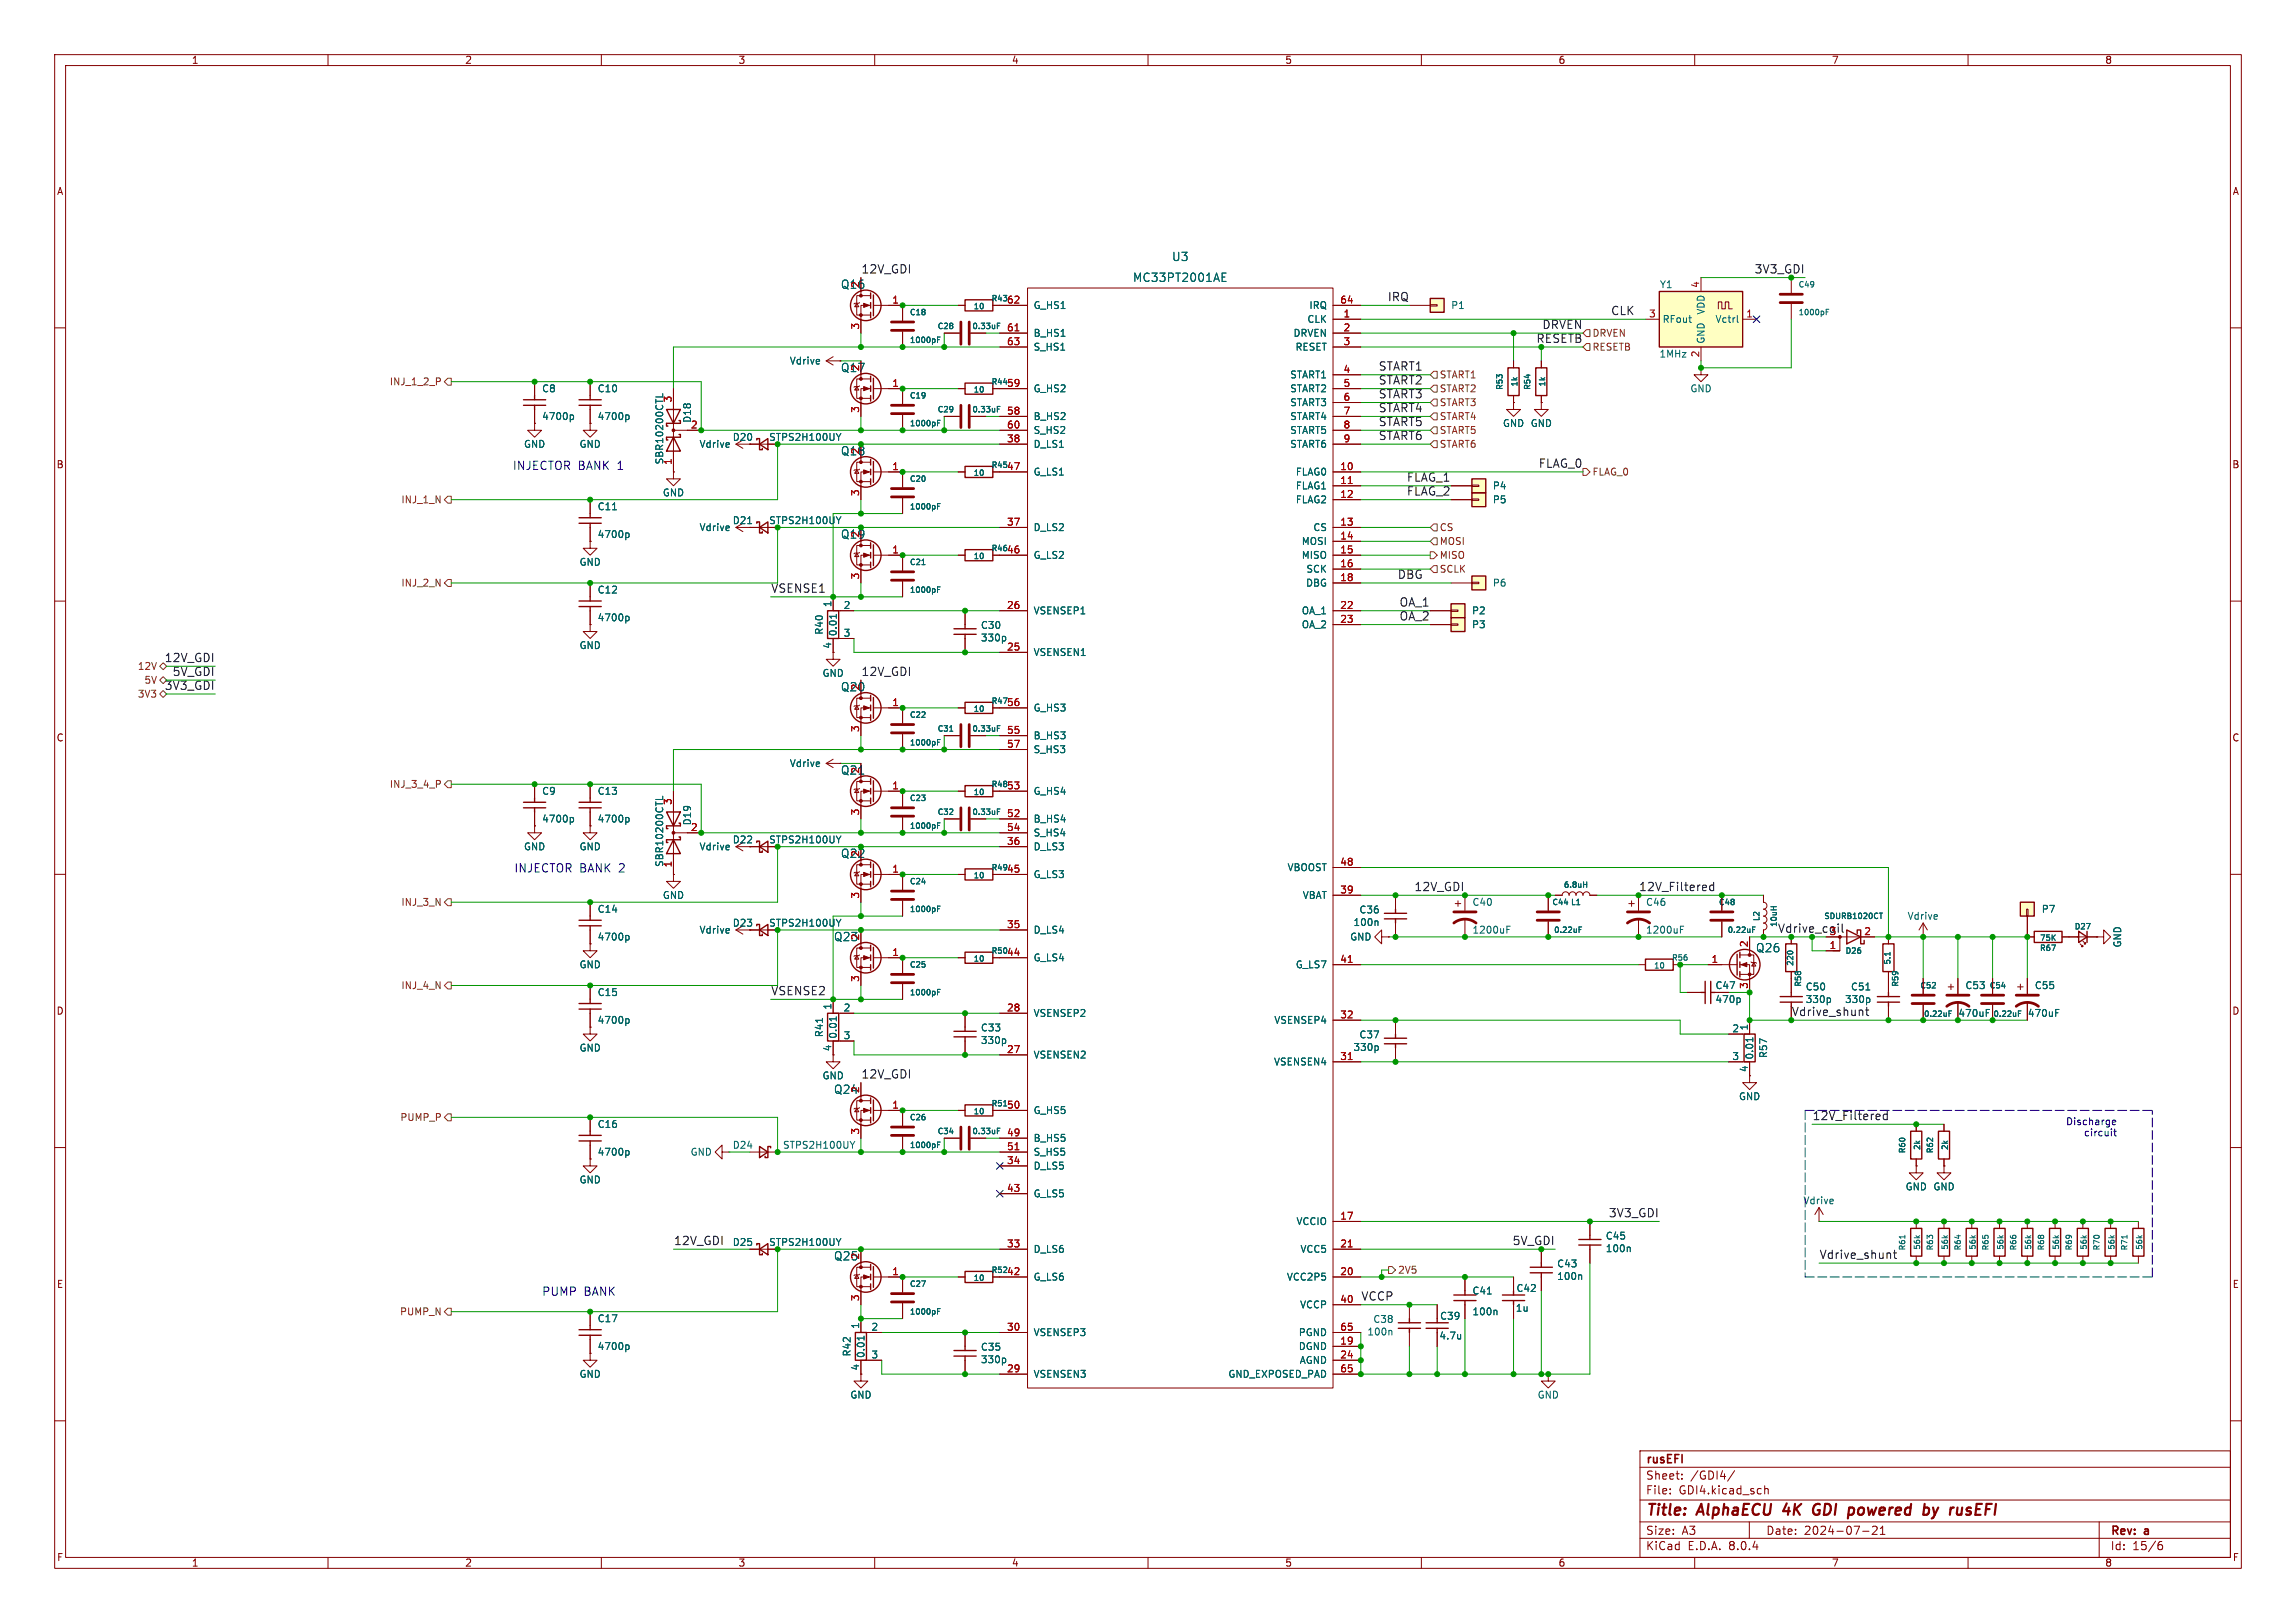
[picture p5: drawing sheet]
<svg xmlns="http://www.w3.org/2000/svg" width="420mm" height="297mm" viewBox="0 0 420 297" stroke-linecap="round" stroke-linejoin="round" font-family="sans-serif">
<defs><g id="words">
<g font-size="2.8" fill="#840000">
<text x="301" y="277.9">Title:</text>
<text x="310.6" y="277.9">AlphaECU</text>
<text x="327.1" y="277.9">4K</text>
<text x="333.3" y="277.9">GDI</text>
<text x="340.6" y="277.9">powered</text>
<text x="355.1" y="277.9">by</text>
<text x="360.7" y="277.9">rusEFI</text>
</g>
<g font-size="2.1" fill="#006464">
<text x="214.3" y="48">U3</text>
<text x="207.2" y="51.8">MC33PT2001AE</text>
<text x="152.5" y="172.4">Q23</text>
<text x="321.1" y="174.5">Q26</text>
<text x="152.5" y="200.4">Q24</text>
<text x="152.5" y="230.9">Q25</text>
</g>
<g font-size="2.1" fill="#840000">
<text x="153.7" y="53.1">Q16</text>
<text x="153.7" y="68.3">Q17</text>
<text x="153.7" y="83.5">Q18</text>
<text x="153.7" y="98.8">Q19</text>
<text x="153.7" y="126.7">Q20</text>
<text x="153.7" y="142">Q21</text>
<text x="153.7" y="157.2">Q22</text>
<text x="327.7" y="186">Vdrive_shunt</text>
<text x="301" y="268.2">rusEFI</text>
<text x="301" y="273.7">File:</text>
<text x="301" y="271">Sheet:</text>
<text x="307.1" y="273.7">GDI4.kicad_sch</text>
<text x="309.2" y="271">/GDI4/</text>
<text x="301" y="281.1">Size:</text>
<text x="307.6" y="281.1">A3</text>
<text x="323" y="281.1">Date:</text>
<text x="330" y="281.1">2024-07-21</text>
<text x="386" y="281.3">Rev:</text>
<text x="392.4" y="281.3">a</text>
<text x="301" y="283.9">KiCad</text>
<text x="308.7" y="283.9">E.D.A.</text>
<text x="316.3" y="283.9">8.0.4</text>
<text x="386" y="283.9">Id:</text>
<text x="390.1" y="283.9">15/6</text>
</g>
<g font-size="2.1" fill="#0f0f0f">
<text x="157.5" y="50.2">12V_GDI</text>
<text x="320.9" y="50.2">3V3_GDI</text>
<text x="253.8" y="55.2">IRQ</text>
<text x="294.7" y="57.8">CLK</text>
<text x="281" y="62.9">RESETB</text>
<text x="282.1" y="60.3">DRVEN</text>
<text x="252.1" y="70.5">START2</text>
<text x="252.1" y="67.9">START1</text>
<text x="252.1" y="73">START3</text>
<text x="252.1" y="75.6">START4</text>
<text x="252.1" y="80.6">START6</text>
<text x="252.1" y="78.1">START5</text>
<text x="257.3" y="88.3">FLAG_1</text>
<text x="281.4" y="85.7">FLAG_0</text>
<text x="257.3" y="90.8">FLAG_2</text>
<text x="255.6" y="106">DBG</text>
<text x="141" y="108.6">VSENSE1</text>
<text x="256" y="113.7">OA_2</text>
<text x="256" y="111.1">OA_1</text>
<text x="30.1" y="121.3">12V_GDI</text>
<text x="31.5" y="123.8">5V_GDI</text>
<text x="157.5" y="123.8">12V_GDI</text>
<text x="30.1" y="126.4">3V3_GDI</text>
<text x="258.7" y="163.2">12V_GDI</text>
<text x="299.7" y="163.2">12V_Filtered</text>
<text x="141" y="182.2">VSENSE2</text>
<text x="157.5" y="197.5">12V_GDI</text>
<text x="331.5" y="205.1">12V_Filtered</text>
<text x="123.2" y="228">12V_GDI</text>
<text x="294.2" y="222.9">3V3_GDI</text>
<text x="332.7" y="230.5">Vdrive_shunt</text>
<text x="248.9" y="238.1">VCCP</text>
</g>
<g font-size="2.1" fill="#0000c2">
<text x="93.8" y="86.1">INJECTOR BANK 1</text>
<text x="94" y="159.8">INJECTOR BANK 2</text>
<text x="99.1" y="237.2">PUMP</text>
<text x="106.8" y="237.2">BANK</text>
</g>
<g font-size="2.1" fill="#009600">
<text x="325.1" y="170.8">Vdrive_coil</text>
<text x="276.6" y="228">5V_GDI</text>
</g>
<g font-size="1.8" fill="#840000">
<text x="35" y="11.9">1</text>
<text x="85" y="11.9">2</text>
<text x="135" y="11.9">3</text>
<text x="185" y="11.9">4</text>
<text x="235" y="11.9">5</text>
<text x="285" y="11.9">6</text>
<text x="335" y="11.9">7</text>
<text x="385" y="11.9">8</text>
<text x="10.3" y="35.9">A</text>
<text x="408.3" y="35.9">A</text>
<text x="133.9" y="80.9">D20</text>
<text x="140.6" y="80.9">STPS2H100UY</text>
<text x="10.3" y="85.9">B</text>
<text x="408.2" y="85.9">B</text>
<text x="133.9" y="96.1">D21</text>
<text x="140.6" y="96.1">STPS2H100UY</text>
<text x="10.3" y="135.9">C</text>
<text x="408.2" y="135.9">C</text>
<text x="133.9" y="154.5">D22</text>
<text x="140.6" y="154.5">STPS2H100UY</text>
<text x="133.9" y="169.8">D23</text>
<text x="140.6" y="169.8">STPS2H100UY</text>
<text x="10.3" y="185.9">D</text>
<text x="313.7" y="181.2">C47</text>
<text x="408.2" y="185.9">D</text>
<text x="152.1" y="192.5" transform="rotate(-90 152.1 192.5)">4</text>
<text x="140.6" y="228.2">STPS2H100UY</text>
<text x="10.3" y="235.9">E</text>
<text x="408.3" y="235.9">E</text>
<text x="10.3" y="285.9">F</text>
<text x="35" y="286.9">1</text>
<text x="85" y="286.9">2</text>
<text x="135" y="286.9">3</text>
<text x="185" y="286.9">4</text>
<text x="235" y="286.9">5</text>
<text x="285" y="286.9">6</text>
<text x="335" y="286.9">7</text>
<text x="385" y="286.9">8</text>
<text x="408.3" y="285.9">F</text>
</g>
<g font-size="1.8" fill="#a90000">
<text x="157.2" y="52.8" transform="rotate(-90 157.2 52.8)">2</text>
<text x="310.9" y="52.8" transform="rotate(-90 310.9 52.8)">4</text>
<text x="163.1" y="55.6">1</text>
<text x="245.1" y="55.6">64</text>
<text x="245.7" y="58.2">1</text>
<text x="301.6" y="58.2">3</text>
<text x="319.3" y="58.2">1</text>
<text x="157.2" y="60.4" transform="rotate(-90 157.2 60.4)">3</text>
<text x="184.1" y="60.7">61</text>
<text x="184.1" y="63.2">63</text>
<text x="245.7" y="60.7">2</text>
<text x="245.7" y="63.2">3</text>
<text x="310.9" y="65.5" transform="rotate(-90 310.9 65.5)">2</text>
<text x="157.2" y="68" transform="rotate(-90 157.2 68)">2</text>
<text x="163.1" y="70.9">1</text>
<text x="245.7" y="68.3">4</text>
<text x="245.7" y="70.9">5</text>
<text x="122.9" y="73.7" transform="rotate(-90 122.9 73.7)">3</text>
<text x="157.2" y="75.6" transform="rotate(-90 157.2 75.6)">3</text>
<text x="184.1" y="75.9">58</text>
<text x="245.7" y="73.4">6</text>
<text x="245.7" y="75.9">7</text>
<text x="126.3" y="78.5">2</text>
<text x="157.2" y="83.3" transform="rotate(-90 157.2 83.3)">2</text>
<text x="184.1" y="81">38</text>
<text x="184.1" y="78.5">60</text>
<text x="245.7" y="78.5">8</text>
<text x="245.7" y="81">9</text>
<text x="122.9" y="85.2" transform="rotate(-90 122.9 85.2)">1</text>
<text x="163.1" y="86.1">1</text>
<text x="245.1" y="86.1">10</text>
<text x="245.1" y="88.6">11</text>
<text x="157.2" y="90.9" transform="rotate(-90 157.2 90.9)">3</text>
<text x="245.1" y="91.2">12</text>
<text x="157.2" y="98.5" transform="rotate(-90 157.2 98.5)">2</text>
<text x="163.1" y="101.3">1</text>
<text x="184.1" y="96.3">37</text>
<text x="245.1" y="96.3">13</text>
<text x="245.1" y="98.8">14</text>
<text x="245.1" y="101.3">15</text>
<text x="157.2" y="106.1" transform="rotate(-90 157.2 106.1)">3</text>
<text x="245.1" y="103.9">16</text>
<text x="245.1" y="106.4">18</text>
<text x="184.1" y="111.5">26</text>
<text x="245.1" y="111.5">22</text>
<text x="184.1" y="119.1">25</text>
<text x="245.1" y="114">23</text>
<text x="157.2" y="126.4" transform="rotate(-90 157.2 126.4)">2</text>
<text x="163.1" y="129.3">1</text>
<text x="157.2" y="134.1" transform="rotate(-90 157.2 134.1)">3</text>
<text x="184.1" y="134.4">55</text>
<text x="184.1" y="136.9">57</text>
<text x="157.2" y="141.7" transform="rotate(-90 157.2 141.7)">2</text>
<text x="122.9" y="147.4" transform="rotate(-90 122.9 147.4)">3</text>
<text x="157.2" y="149.3" transform="rotate(-90 157.2 149.3)">3</text>
<text x="163.1" y="144.5">1</text>
<text x="184.1" y="149.6">52</text>
<text x="184.1" y="144.5">53</text>
<text x="126.3" y="152.1">2</text>
<text x="184.1" y="154.7">36</text>
<text x="184.1" y="152.1">54</text>
<text x="122.9" y="158.8" transform="rotate(-90 122.9 158.8)">1</text>
<text x="157.2" y="156.9" transform="rotate(-90 157.2 156.9)">2</text>
<text x="163.1" y="159.8">1</text>
<text x="184.1" y="159.8">45</text>
<text x="245.1" y="158.5">48</text>
<text x="157.2" y="164.5" transform="rotate(-90 157.2 164.5)">3</text>
<text x="245.1" y="163.6">39</text>
<text x="157.2" y="172.2" transform="rotate(-90 157.2 172.2)">2</text>
<text x="184.1" y="169.9">35</text>
<text x="319.8" y="173.4" transform="rotate(-90 319.8 173.4)">2</text>
<text x="334.6" y="173.7">1</text>
<text x="334.6" y="171.2">3</text>
<text x="340.9" y="171.2">2</text>
<text x="157.2" y="179.8" transform="rotate(-90 157.2 179.8)">3</text>
<text x="163.1" y="175">1</text>
<text x="184.1" y="175">44</text>
<text x="245.1" y="176.3">41</text>
<text x="313" y="176.3">1</text>
<text x="184.1" y="185.2">28</text>
<text x="319.8" y="181" transform="rotate(-90 319.8 181)">3</text>
<text x="245.1" y="186.4">32</text>
<text x="184.1" y="192.8">27</text>
<text x="245.1" y="194.1">31</text>
<text x="157.2" y="200.1" transform="rotate(-90 157.2 200.1)">2</text>
<text x="163.1" y="202.9">1</text>
<text x="184.1" y="202.9">50</text>
<text x="157.2" y="207.7" transform="rotate(-90 157.2 207.7)">3</text>
<text x="184.1" y="208">49</text>
<text x="184.1" y="213.1">34</text>
<text x="184.1" y="210.6">51</text>
<text x="184.1" y="218.2">43</text>
<text x="245.1" y="223.3">17</text>
<text x="157.2" y="230.6" transform="rotate(-90 157.2 230.6)">2</text>
<text x="163.1" y="233.4">1</text>
<text x="184.1" y="228.3">33</text>
<text x="184.1" y="233.4">42</text>
<text x="245.1" y="233.4">20</text>
<text x="245.1" y="228.3">21</text>
<text x="157.2" y="238.2" transform="rotate(-90 157.2 238.2)">3</text>
<text x="245.1" y="238.5">40</text>
<text x="184.1" y="243.6">30</text>
<text x="245.1" y="243.6">65</text>
<text x="184.1" y="251.2">29</text>
<text x="245.1" y="246.1">19</text>
<text x="245.1" y="248.7">24</text>
<text x="245.1" y="251.2">65</text>
</g>
<g font-size="1.8" fill="#006464">
<text x="303.6" y="52.9">Y1</text>
<text x="184.1" y="55.6">62</text>
<text x="189" y="56.7">G_HS1</text>
<text x="239.1" y="59.3">CLK</text>
<text x="239.4" y="56.7">IRQ</text>
<text x="265.4" y="56.7">P1</text>
<text x="304" y="59.3">RFout</text>
<text x="312" y="57.7" transform="rotate(-90 312 57.7)">VDD</text>
<text x="313.7" y="59.3">Vctrl</text>
<text x="189" y="61.8">B_HS1</text>
<text x="189" y="64.4">S_HS1</text>
<text x="236.5" y="61.8">DRVEN</text>
<text x="236.9" y="64.4">RESET</text>
<text x="303.5" y="65.6">1MHz</text>
<text x="312" y="63" transform="rotate(-90 312 63)">GND</text>
<text x="99.1" y="72">C8</text>
<text x="109.2" y="72">C10</text>
<text x="144.4" y="66.9">Vdrive</text>
<text x="184.1" y="70.9">59</text>
<text x="189" y="72">G_HS2</text>
<text x="235.9" y="69.4">START1</text>
<text x="235.9" y="72">START2</text>
<text x="309.1" y="72">GND</text>
<text x="99.1" y="77.1">4700p</text>
<text x="109.2" y="77.1">4700p</text>
<text x="126.6" y="77.5" transform="rotate(-90 126.6 77.5)">D18</text>
<text x="189" y="77.1">B_HS2</text>
<text x="235.9" y="74.5">START3</text>
<text x="235.9" y="77.1">START4</text>
<text x="95.8" y="82.1">GND</text>
<text x="105.9" y="82.1">GND</text>
<text x="127.9" y="82.1">Vdrive</text>
<text x="189" y="82.1">D_LS1</text>
<text x="189" y="79.6">S_HS2</text>
<text x="235.9" y="79.6">START5</text>
<text x="235.9" y="82.1">START6</text>
<text x="274.8" y="78.3">GND GND</text>
<text x="121.5" y="85.1" transform="rotate(-90 121.5 85.1)">SBR10200CTL</text>
<text x="184.1" y="86.1">47</text>
<text x="189" y="87.2">G_LS1</text>
<text x="236.9" y="87.2">FLAG0</text>
<text x="236.9" y="89.8">FLAG1</text>
<text x="273" y="89.8">P4</text>
<text x="109.2" y="93.6">C11</text>
<text x="121.2" y="91">GND</text>
<text x="236.9" y="92.3">FLAG2</text>
<text x="273" y="92.3">P5</text>
<text x="109.2" y="98.7">4700p</text>
<text x="127.9" y="97.4">Vdrive</text>
<text x="184.1" y="101.3">46</text>
<text x="189" y="97.4">D_LS2</text>
<text x="238" y="99.9">MOSI</text>
<text x="240.1" y="97.4">CS</text>
<text x="105.9" y="103.7">GND</text>
<text x="189" y="102.5">G_LS2</text>
<text x="238" y="102.5">MISO</text>
<text x="238.8" y="107.5">DBG</text>
<text x="238.9" y="105">SCK</text>
<text x="273" y="107.5">P6</text>
<text x="109.2" y="108.8">C12</text>
<text x="109.2" y="113.9">4700p</text>
<text x="152.1" y="111.2" transform="rotate(-90 152.1 111.2)">1</text>
<text x="154.2" y="111.5">2</text>
<text x="189" y="112.6">VSENSEP1</text>
<text x="238" y="112.6">OA_1</text>
<text x="269.2" y="112.6">P2</text>
<text x="105.9" y="119">GND</text>
<text x="150.7" y="116.2" transform="rotate(-90 150.7 116.2)">R40</text>
<text x="152.1" y="118.8" transform="rotate(-90 152.1 118.8)">4</text>
<text x="153.3" y="116.5" transform="rotate(-90 153.3 116.5)">0.01</text>
<text x="154.2" y="116.6">3</text>
<text x="179.3" y="115.3">C30</text>
<text x="179.3" y="117.6">330p</text>
<text x="238" y="115.2">OA_2</text>
<text x="269.2" y="115.2">P3</text>
<text x="150.4" y="124.1">GND</text>
<text x="189" y="120.2">VSENSEN1</text>
<text x="184.1" y="129.3">56</text>
<text x="189" y="130.4">G_HS3</text>
<text x="189" y="135.5">B_HS3</text>
<text x="144.4" y="140.6">Vdrive</text>
<text x="189" y="138">S_HS3</text>
<text x="99.1" y="145.6">C9</text>
<text x="109.2" y="145.6">C13</text>
<text x="189" y="145.6">G_HS4</text>
<text x="95.8" y="155.8">GND</text>
<text x="99.1" y="150.7">4700p</text>
<text x="105.9" y="155.8">GND</text>
<text x="109.2" y="150.7">4700p</text>
<text x="126.6" y="151.1" transform="rotate(-90 126.6 151.1)">D19</text>
<text x="127.9" y="155.8">Vdrive</text>
<text x="189" y="155.8">D_LS3</text>
<text x="189" y="150.7">B_HS4</text>
<text x="189" y="153.3">S_HS4</text>
<text x="121.5" y="158.7" transform="rotate(-90 121.5 158.7)">SBR10200CTL</text>
<text x="189" y="160.9">G_LS3</text>
<text x="235.4" y="159.6">VBOOST</text>
<text x="109.2" y="167.2">C14</text>
<text x="121.2" y="164.7">GND</text>
<text x="238.2" y="164.7">VBAT</text>
<text x="248.6" y="167.4">C36</text>
<text x="269.3" y="166">C40</text>
<text x="301" y="166">C46</text>
<text x="373.4" y="167.2">P7</text>
<text x="109.2" y="172.3">4700p</text>
<text x="127.9" y="171">Vdrive</text>
<text x="189" y="171">D_LS4</text>
<text x="246.9" y="172.3">GND</text>
<text x="247.5" y="169.7">100n</text>
<text x="269.3" y="171">1200uF</text>
<text x="301" y="171">1200uF</text>
<text x="348.8" y="168.5">Vdrive</text>
<text x="388.2" y="173.5" transform="rotate(-90 388.2 173.5)">GND</text>
<text x="105.9" y="177.4">GND</text>
<text x="189" y="176.1">G_LS4</text>
<text x="236.9" y="177.4">G_LS7</text>
<text x="109.2" y="182.5">C15</text>
<text x="152.1" y="184.9" transform="rotate(-90 152.1 184.9)">1</text>
<text x="154.2" y="185.2">2</text>
<text x="313.7" y="183.7">470p</text>
<text x="330.2" y="181.4">C50</text>
<text x="330.2" y="183.7">330p</text>
<text x="337.4" y="183.7">330p</text>
<text x="338.5" y="181.4">C51</text>
<text x="359.4" y="181.2">C53</text>
<text x="372.1" y="181.2">C55</text>
<text x="109.2" y="187.6">4700p</text>
<text x="150.7" y="189.9" transform="rotate(-90 150.7 189.9)">R41</text>
<text x="153.3" y="190.2" transform="rotate(-90 153.3 190.2)">0.01</text>
<text x="154.2" y="190.2">3</text>
<text x="179.3" y="188.9">C33</text>
<text x="179.3" y="191.2">330p</text>
<text x="189" y="186.3">VSENSEP2</text>
<text x="233" y="187.6">VSENSEP4</text>
<text x="248.6" y="190.2">C37</text>
<text x="316.8" y="189">2</text>
<text x="319.8" y="188.7" transform="rotate(-90 319.8 188.7)">1</text>
<text x="358.2" y="186.3">470uF</text>
<text x="370.9" y="186.3">470uF</text>
<text x="105.9" y="192.6">GND</text>
<text x="150.4" y="197.7">GND</text>
<text x="189" y="193.9">VSENSEN2</text>
<text x="232.9" y="195.2">VSENSEN4</text>
<text x="247.5" y="192.5">330p</text>
<text x="316.8" y="194.1">3</text>
<text x="319.8" y="196.3" transform="rotate(-90 319.8 196.3)">4</text>
<text x="320.9" y="194" transform="rotate(-90 320.9 194)">0.01</text>
<text x="323.4" y="193.7" transform="rotate(-90 323.4 193.7)">R57</text>
<text x="318" y="201.5">GND</text>
<text x="109.2" y="206.6">C16</text>
<text x="189" y="209.1">B_HS5</text>
<text x="189" y="204.1">G_HS5</text>
<text x="109.2" y="211.7">4700p</text>
<text x="126.2" y="211.7">GND</text>
<text x="133.9" y="210.4">D24</text>
<text x="143.1" y="210.4">STPS2H100UY</text>
<text x="189" y="214.2">D_LS5</text>
<text x="189" y="211.7">S_HS5</text>
<text x="105.9" y="216.8">GND</text>
<text x="189" y="219.3">G_LS5</text>
<text x="329.8" y="220.6">Vdrive</text>
<text x="348.5" y="218">GND GND</text>
<text x="237.1" y="224.4">VCCIO</text>
<text x="293.6" y="227">C45</text>
<text x="133.9" y="228.2">D25</text>
<text x="189" y="229.5">D_LS6</text>
<text x="237.8" y="229.5">VCC5</text>
<text x="284.7" y="232.1">C43</text>
<text x="293.6" y="229.3">100n</text>
<text x="189" y="234.5">G_LS6</text>
<text x="235.3" y="234.5">VCC2P5</text>
<text x="237.7" y="239.6">VCCP</text>
<text x="269.3" y="237.1">C41</text>
<text x="277.3" y="236.6">C42</text>
<text x="284.7" y="234.4">100n</text>
<text x="109.2" y="242.2">C17</text>
<text x="157.2" y="243.3" transform="rotate(-90 157.2 243.3)">1</text>
<text x="159.3" y="243.6">2</text>
<text x="189" y="244.7">VSENSEP3</text>
<text x="237.5" y="244.7">PGND</text>
<text x="250" y="244.6">100n</text>
<text x="251.1" y="242.3">C38</text>
<text x="263.2" y="245.3">4.7u</text>
<text x="263.3" y="241.7">C39</text>
<text x="269.3" y="240.9">100n</text>
<text x="277.2" y="240.2">1u</text>
<text x="109.2" y="247.2">4700p</text>
<text x="155.8" y="248.3" transform="rotate(-90 155.8 248.3)">R42</text>
<text x="157.2" y="250.9" transform="rotate(-90 157.2 250.9)">4</text>
<text x="158.3" y="248.6" transform="rotate(-90 158.3 248.6)">0.01</text>
<text x="159.3" y="248.7">3</text>
<text x="179.3" y="247.4">C35</text>
<text x="179.3" y="249.7">330p</text>
<text x="237.5" y="247.2">DGND</text>
<text x="237.7" y="249.8">AGND</text>
<text x="105.9" y="252.3">GND</text>
<text x="155.4" y="256.1">GND</text>
<text x="189" y="252.3">VSENSEN3</text>
<text x="224.6" y="252.3">GND_EXPOSED_PAD</text>
<text x="281.2" y="256.1">GND</text>
</g>
<g font-size="1.8" fill="#725600">
<text x="291.2" y="61.8">DRVEN</text>
<text x="291.2" y="64.4">RESETB</text>
<text x="71.2" y="70.7">INJ_1_2_P</text>
<text x="263.3" y="69.4">START1</text>
<text x="263.3" y="72">START2</text>
<text x="263.3" y="77.1">START4</text>
<text x="263.3" y="74.5">START3</text>
<text x="263.3" y="79.6">START5</text>
<text x="263.3" y="82.1">START6</text>
<text x="291.2" y="87.2">FLAG_0</text>
<text x="73.3" y="92.3">INJ_1_N</text>
<text x="263.3" y="97.4">CS</text>
<text x="263.3" y="99.9">MOSI</text>
<text x="73.3" y="107.5">INJ_2_N</text>
<text x="263.3" y="102.5">MISO</text>
<text x="263.3" y="105">SCLK</text>
<text x="25.1" y="122.8">12V</text>
<text x="26.3" y="125.3">5V</text>
<text x="25.1" y="127.9">3V3</text>
<text x="71.2" y="144.4">INJ_3_4_P</text>
<text x="73.3" y="166">INJ_3_N</text>
<text x="73.3" y="181.2">INJ_4_N</text>
<text x="73.1" y="205.3">PUMP_P</text>
<text x="255.7" y="233.3">2V5</text>
<text x="73.1" y="240.9">PUMP_N</text>
</g>
<g font-size="1.8" fill="#0000c2">
<text x="377.8" y="206">Discharge</text>
<text x="381.1" y="208">circuit</text>
</g>
<g font-size="1.4" fill="#006464">
<text x="328.9" y="52.8">C49</text>
<text x="166.3" y="57.9">C18</text>
<text x="178" y="56.8">10</text>
<text x="181.3" y="55.3">R43</text>
<text x="328.9" y="57.9">1000pF</text>
<text x="166.3" y="63">1000pF</text>
<text x="171.4" y="60.4">C28</text>
<text x="177.8" y="60.4">0.33uF</text>
<text x="181.3" y="70.6">R44</text>
<text x="275.1" y="71.5" transform="rotate(-90 275.1 71.5)">R53</text>
<text x="277.8" y="70.8" transform="rotate(-90 277.8 70.8)">1k</text>
<text x="280.1" y="71.5" transform="rotate(-90 280.1 71.5)">R54</text>
<text x="282.9" y="70.8" transform="rotate(-90 282.9 70.8)">1k</text>
<text x="166.3" y="73.1">C19</text>
<text x="171.4" y="75.7">C29</text>
<text x="177.8" y="75.7">0.33uF</text>
<text x="178" y="72">10</text>
<text x="166.3" y="78.2">1000pF</text>
<text x="166.3" y="88.4">C20</text>
<text x="178" y="87.3">10</text>
<text x="181.3" y="85.8">R45</text>
<text x="166.3" y="93.4">1000pF</text>
<text x="181.3" y="101.1">R46</text>
<text x="166.3" y="103.6">C21</text>
<text x="178" y="102.5">10</text>
<text x="166.3" y="108.7">1000pF</text>
<text x="166.3" y="131.5">C22</text>
<text x="178" y="130.5">10</text>
<text x="181.3" y="129">R47</text>
<text x="166.3" y="136.6">1000pF</text>
<text x="171.4" y="134.1">C31</text>
<text x="177.8" y="134.1">0.33uF</text>
<text x="166.3" y="146.8">C23</text>
<text x="171.4" y="149.3">C32</text>
<text x="177.8" y="149.3">0.33uF</text>
<text x="178" y="145.7">10</text>
<text x="181.3" y="144.2">R48</text>
<text x="166.3" y="151.9">1000pF</text>
<text x="178" y="160.9">10</text>
<text x="181.3" y="159.5">R49</text>
<text x="166.3" y="162">C24</text>
<text x="166.3" y="167.1">1000pF</text>
<text x="283.9" y="165.8">C44 L1</text>
<text x="286" y="162.7">6.8uH</text>
<text x="314.3" y="165.8">C48</text>
<text x="284.2" y="170.9">0.22uF</text>
<text x="315.9" y="170.9">0.22uF</text>
<text x="322" y="168.7" transform="rotate(-90 322 168.7)">L2</text>
<text x="325.2" y="169.7" transform="rotate(-90 325.2 169.7)">10uH</text>
<text x="333.6" y="168.4">SDURB1020CT</text>
<text x="373.1" y="172.4">75K</text>
<text x="379.4" y="170.3">D27</text>
<text x="166.3" y="177.3">C25</text>
<text x="178" y="176.2">10</text>
<text x="181.3" y="174.7">R50</text>
<text x="302.5" y="177.4">10</text>
<text x="305.7" y="176">R56</text>
<text x="328.2" y="176.9" transform="rotate(-90 328.2 176.9)">220</text>
<text x="337.5" y="174.7">D26</text>
<text x="346" y="176.6" transform="rotate(-90 346 176.6)">5.1</text>
<text x="373" y="174.2">R67</text>
<text x="166.3" y="182.3">1000pF</text>
<text x="329.7" y="180.7" transform="rotate(-90 329.7 180.7)">R58</text>
<text x="347.4" y="180.7" transform="rotate(-90 347.4 180.7)">R59</text>
<text x="351.2" y="181.1">C52</text>
<text x="363.9" y="181.1">C54</text>
<text x="351.8" y="186.3">0.22uF</text>
<text x="364.5" y="186.3">0.22uF</text>
<text x="181.3" y="202.7">R51</text>
<text x="166.3" y="205.2">C26</text>
<text x="171.4" y="207.7">C34</text>
<text x="177.8" y="207.7">0.33uF</text>
<text x="178" y="204.1">10</text>
<text x="166.3" y="210.3">1000pF</text>
<text x="348.7" y="211.2" transform="rotate(-90 348.7 211.2)">R60</text>
<text x="351.4" y="210.5" transform="rotate(-90 351.4 210.5)">2k</text>
<text x="353.8" y="211.2" transform="rotate(-90 353.8 211.2)">R62</text>
<text x="356.5" y="210.5" transform="rotate(-90 356.5 210.5)">2k</text>
<text x="181.3" y="233.1">R52</text>
<text x="348.7" y="228.9" transform="rotate(-90 348.7 228.9)">R61</text>
<text x="351.4" y="228.8" transform="rotate(-90 351.4 228.8)">56k</text>
<text x="353.8" y="228.9" transform="rotate(-90 353.8 228.9)">R63</text>
<text x="356.5" y="228.8" transform="rotate(-90 356.5 228.8)">56k</text>
<text x="358.9" y="228.9" transform="rotate(-90 358.9 228.9)">R64</text>
<text x="361.6" y="228.8" transform="rotate(-90 361.6 228.8)">56k</text>
<text x="364" y="228.9" transform="rotate(-90 364 228.9)">R65</text>
<text x="366.7" y="228.8" transform="rotate(-90 366.7 228.8)">56k</text>
<text x="369" y="228.9" transform="rotate(-90 369 228.9)">R66</text>
<text x="371.8" y="228.8" transform="rotate(-90 371.8 228.8)">56k</text>
<text x="374.1" y="228.9" transform="rotate(-90 374.1 228.9)">R68</text>
<text x="376.8" y="228.8" transform="rotate(-90 376.8 228.8)">56k</text>
<text x="379.2" y="228.9" transform="rotate(-90 379.2 228.9)">R69</text>
<text x="381.9" y="228.8" transform="rotate(-90 381.9 228.8)">56k</text>
<text x="384.3" y="228.9" transform="rotate(-90 384.3 228.9)">R70</text>
<text x="387" y="228.8" transform="rotate(-90 387 228.8)">56k</text>
<text x="389.4" y="228.9" transform="rotate(-90 389.4 228.9)">R71</text>
<text x="392.1" y="228.8" transform="rotate(-90 392.1 228.8)">56k</text>
<text x="166.3" y="235.7">C27</text>
<text x="178" y="234.6">10</text>
<text x="166.3" y="240.8">1000pF</text>
</g>
</g></defs>
<g fill="none" stroke="#840000" stroke-width=".18">
<path d="M10 10h400v277h-400zM12 12h396v273h-396zM60 10v2M110 10v2M160 10v2M210 10v2M260 10v2M310 10v2M360 10v2M10 60h2M156.7 55.5l.4 .6h-.8zM157.2 55.4l-.1 .1h-.8l-.1 .1"/>
<path d="M157.5 53.3v.8M159.3 55.9h-1.8v5.1M159.3 54.1h-2.6v3.6h2.6M159.8 55.9h5.3M408 60h2M97.8 77.5v1.2h1.3l-1.3 1.3-1.3-1.3h1.3M97.8 77.5h.1M97.8 69.9v2.5M97.8 74.9v2.6M107.9 69.9v2.5M107.9 74.9v2.6M172.7 76.2h2.8"/>
<path d="M177.5 76.2h2.8M107.9 99.1v1.2h1.3l-1.3 1.3-1.2-1.3h1.2M107.9 99.1h.1M107.9 91.4v2.6M107.9 96.5v2.6M134.6 96.5l1.3 .8M156.7 86l.4 .6h-.8zM157.2 85.9l-.1 .1h-.8l-.1 .1M157.5 83.8v.8M159.3 86.4h-1.8v5M159.3 84.6h-2.6v3.5h2.6M159.8 86.4h5.3"/>
<path d="M10 110h2M107.9 114.3v1.3h1.3l-1.3 1.2-1.2-1.2h1.2M107.9 114.3h.1M107.9 106.7v2.5M107.9 111.8v2.5M152.4 109.2v2.6h3.8M152.4 116.8v2.6M153.7 116.8h2.5M165.1 101.6v2.8M165.1 106.4v2.8M175.3 101.6h1.2M181.6 101.6h1.3"/>
<path d="M408 110h2M151.1 139.7l1.3 .8M151.1 139.7h2.6M152.4 138.9l-1.3 .8M165.1 129.5v2.8M165.1 134.4v2.8M175.3 129.5h1.2M181.6 129.5h1.3M10 160h2M134.6 154.9l1.3 .8M137.2 154.9h3.3M156.7 159.6l.4 .7h-.8z"/>
<path d="M156.7 144.4l.4 .6h-.8zM157.2 159.5l-.1 .1h-.8l-.1 .2M157.2 144.3l-.1 .1h-.8l-.1 .1M157.5 142.2v.8M157.5 157.5v.7M159.3 158.2h-2.6v3.6h2.6M159.3 144.8h-1.8v5.1M159.3 143h-2.6v3.6h2.6M159.8 144.8h5.3v2.8M165.1 149.6v2.8M172.7 149.9h2.8M175.3 144.8h1.2"/>
<path d="M177.5 149.9h2.8M181.6 144.8h1.3M408 160h2M134.6 170.2l1.3 .7M137.2 170.2h3.3M159.3 160h-1.8v5.1M159.8 160h5.3v2.8M165.1 164.8v2.8M175.3 160h1.2M181.6 160h1.3M327.7 179.1v2.5M345.4 179.1v2.5"/>
<path d="M316.2 194.3h3.8v3.8h1.3l-1.3 1.3-1.2-1.3h1.2M320 186.7v2.5h-3.8M345.4 184.2v2.5M10 210h2M172.7 208.3h2.8M175.3 203.2h1.2M177.5 208.3h2.8M181.6 203.2h1.3M408 210h2M175.3 233.7h1.2M181.6 233.7h1.3M257.8 238.8v2.5"/>
<path d="M262.9 238.8v2.5M268 233.7v2.5M268 238.8v2.5M276.9 233.7v2.5M276.9 238.8v2.5M281.9 228.6v2.5M281.9 233.7v2.5M332.7 223.5h.1M332.7 221l-.7 1.2M332.7 221v2.5M332.7 221l.8 1.2M10 260h2"/>
<path d="M157.5 248.9v3.8h1.2l-1.2 1.3-1.3-1.3h1.3M157.5 241.3v2.5h3.8M158.7 248.9h2.6M257.8 243.8v2.6M262.9 243.8v2.6M283.2 251.5v1.2h1.3l-1.3 1.3-1.3-1.3h1.3M283.2 251.5h.1M408 260h2M300 265.5h108v19.5h-108zM300 278.5h108M300 274.5h108M300 268.5h108"/>
<path d="M305.5 273.2v.2M305.5 272.5v.1M307.7 270.5v.2M307.7 269.8v.1M317.3 269.1l-1.3 1.9M320 278.5v3M322.8 271.9v1.5M322.8 272.5l.2-.1 .4 .1v.9M343.3 279.4v.5l-.9 .9h1M343.9 279.7l.5-.4v1.5M384 278.5v6.5M60 285v2"/>
<path d="M110 285v2M160 285v2M210 285v2M260 285v2M300 281.5h108M310 285v2M340.7 280.2h1.2M343.9 280.8h.9M360 285v2M394.7 282.9l.3-.2h.4l.2 .2v.4l-.3 .3h-.3l-.3-.3M395.4 282.1a.6 .6 0 0 0-.7 .6"/>
</g>
<path d="M326.8 275.1l-.6 1.4h1.2M331.9 277.1l.3 .1 .5-.1M332.5 276.3h.4M332.7 275.2l-.6 .1-.2 .2M353.6 275.9l.3 1.3M353.9 277.2l-.2 .5-.4 .2M354.5 275.9l-.6 1.3M359.6 277.1l.6 .1M360.1 275.9l-.4 .4 .3 .2" fill="none" stroke="#840000" stroke-width=".4"/>
<g fill="none" stroke="#840000" stroke-width=".51">
<path d="M175.8 74.2v4M177.3 74.2v4M163.1 104.6h4M163.1 106.2h4M163.1 132.6h4M163.1 134.1h4M163.1 147.8h4M163.1 149.4h4M175.8 147.8v4.1M177.3 147.8v4.1M163.1 163.1h4M163.1 164.6h4"/>
<path d="M175.8 206.2v4.1M177.3 206.2v4.1"/>
</g>
<g fill="none" stroke="#006464" stroke-width=".18">
<path d="M104.4 75.9h.3l.2 .3v.5l-.5 .1M114.6 75.9h.2l.3 .3-.1 .5-.4 .1M182.4 74.9h.4M182.4 74.4h.5M112.1 93.3h.7M114.6 97.5h.2l.3 .3-.1 .4-.4 .2M114.6 112.8h.2l.3 .2-.1 .5-.4 .1M153 112.8h-1.3l.2 .1M153 112.4v.8M168.6 103.3h.6M171.5 107.9h.3M171.5 107.4h.5"/>
<path d="M171.5 135.8h.3M171.5 135.3h.5M153.8 153l-.4 .6M171.5 151.1h.3M171.5 150.6h.5M182.4 148.5h.4M182.4 148h.5M153.8 168.2l-.4 .7M171.5 166.3h.3M171.5 165.8h.5M320.6 189.9v.7M320.6 190.3h-1.3l.2 .1"/>
<path d="M334.6 182.6l.2 .3v.3l-.2 .3M341.3 181.2h.7M341.8 182.6l.2 .3v.3l-.2 .3M182.4 206.9h.4M182.4 206.5h.5M272.1 236.8h.7M273.6 239.8l.2 .1v.7M289.1 233.3l.2 .2v.6M158.1 244.5v.7M158.1 244.9h-1.3l.2 .1M254.4 243.5l.2 .1v.7M267.2 244.2v.8"/>
<path d="M267.2 244.9l-.1 .1"/>
</g>
<g fill="none" stroke="#840000" stroke-width=".25">
<path d="M159.3 53.6v1M159.3 55.4v1M159.3 57.2v1M159.8 54v3.8M95.8 74.2h4M95.8 73.2h4M97.8 72.4v.8M97.8 74.2v.7M105.9 74.2h4.1M105.9 73.2h4.1M107.9 72.4v.8M107.9 74.2v.7"/>
<path d="M105.9 95.8h4.1M105.9 94.7h4.1M107.9 94v.7M107.9 95.8v.7M159.3 84.1v1M159.3 85.9v1M159.3 87.6v1M159.8 84.5v3.8M105.9 111h4.1M105.9 110h4.1M107.9 109.2v.8M107.9 111v.8"/>
<path d="M151.4 111.8h2v5h-2zM176.5 100.6h5.1v2h-5.1zM176.5 128.5h5.1v2.1h-5.1zM138.4 154.2v-.3h.5v2.1h.5v-.3M138.9 154.9l1.6-1v2.1zM159.3 142.5v1M159.3 144.3v1M159.3 146.1v1M159.3 157.7v1.1M159.3 159.5v1M159.8 142.9v3.8M159.8 158.1v3.8"/>
<path d="M176.5 143.8h5.1v2h-5.1zM176.5 159h5.1v2h-5.1zM138.4 169.4v-.2h.5v2h.5v-.3M138.9 170.2l1.6-1v2zM159.3 161.3v1M319 189.2h2.1v5.1h-2.1zM325.6 183.4h4.1M325.6 182.4h4.1M327.7 181.6v.8M327.7 183.4v.8M343.4 183.4h4.1M343.4 182.4h4.1"/>
<path d="M345.4 181.6v.8M345.4 183.4v.8M176.5 202.2h5.1v2h-5.1zM176.5 232.7h5.1v2h-5.1zM265.9 238h4.1M265.9 237h4.1M268 236.2v.8M268 238v.8M274.8 238h4.1M274.8 237h4.1M276.9 238v.8M279.9 232.9h4.1"/>
<path d="M279.9 231.9h4.1M281.9 231.1v.8M281.9 232.9v.8M156.5 243.8h2v5.1h-2zM255.8 243.1h4M255.8 242.1h4M257.8 241.3v.8M257.8 243.1v.7M260.9 243.1h4M260.9 242.1h4M262.9 243.1v.7"/>
<circle cx="158.4" cy="55.9" r="2.79"/>
<circle cx="158.4" cy="86.4" r="2.79"/>
<circle cx="158.4" cy="144.8" r="2.79"/>
<circle cx="158.4" cy="160" r="2.79"/>
</g>
<g fill="#840000" stroke="#840000" stroke-width=".18">
<path d="M158 159.6l1 .4-1 .4z"/>
<path d="M158 144.4l1 .4-1 .4z"/>
<path d="M158 55.5l1 .4-1 .4z"/>
<path d="M158 86l1 .4-1 .3z"/>
<circle cx="157.5" cy="161.8" r=".25"/>
<circle cx="157.5" cy="158.2" r=".25"/>
<circle cx="157.5" cy="146.6" r=".25"/>
<circle cx="157.5" cy="143" r=".25"/>
<circle cx="157.5" cy="57.7" r=".25"/>
<circle cx="157.5" cy="54.1" r=".25"/>
<circle cx="157.5" cy="88.1" r=".25"/>
<circle cx="157.5" cy="84.6" r=".25"/>
</g>
<path d="M303.5 53.3h15.3v10.2h-15.3z" fill="#ffffc2"/>
<g fill="none" stroke="#840000" stroke-width=".25">
<path d="M303.5 53.3h15.3v10.2h-15.3zM159.3 68.8v1.1M159.3 70.6v1M159.3 72.4v1M159.8 69.2v3.8M159.3 99.3v1M159.8 99.7v3.8M159.3 101.1v1M159.3 102.9v1"/>
<circle cx="158.4" cy="71.1" r="2.79"/>
<circle cx="158.4" cy="101.6" r="2.79"/>
</g>
<g fill="none" stroke="#840000" stroke-width=".18">
<path d="M301 58.4h2.5M311.1 50.8v2.5M314.3 56.5v-1.3h.7v1.3h.6v-1.3h.6v1.3h.7M318.8 58.4h2.5M327.7 50.8v2.8M327.7 55.6v2.8M156.7 70.7l.4 .7h-.8zM157.2 70.6l-.1 .1h-.8l-.1 .2M157.5 68.6v.7M159.3 71.1h-1.8v5.1M159.3 69.3h-2.6v3.6h2.6M159.8 71.1h5.3v2.8"/>
<path d="M165.1 75.9v2.8M311.1 63.5v2.5M123.2 86.4v1.2h1.3l-1.3 1.3-1.3-1.3h1.3M123.2 86.4h.1M157.5 99.1v.7M159.3 99.8h-2.6v3.6h2.6M156.7 101.2l.4 .7h-.8zM157.2 101.1l-.1 .1h-.8l-.1 .1M159.3 101.6h-1.8v5.1M159.8 101.6h5.3"/>
</g>
<path d="M317.8 57.7v1.1l.2 .2M334.1 57.1h.3M334.1 56.6h.4M171.5 77.4h.3M171.5 76.9h.5" fill="none" stroke="#006464" stroke-width=".18"/>
<path d="M325.6 53.8h4.1M325.6 55.4h4.1M163.1 74.2h4M163.1 75.7h4" fill="none" stroke="#840000" stroke-width=".51"/>
<g fill="#840000" stroke="#840000" stroke-width=".18">
<path d="M158 70.7l1 .4-1 .4z"/>
<path d="M158 101.2l1 .4-1 .4z"/>
<circle cx="157.5" cy="72.9" r=".25"/>
<circle cx="157.5" cy="69.3" r=".25"/>
<circle cx="157.5" cy="103.4" r=".25"/>
<circle cx="157.5" cy="99.8" r=".25"/>
</g>
<path d="M261.6 54.6h2.6v2.6h-2.6z" fill="#ffffc2"/>
<path d="M257.8 55.9h3.8M261.6 55.8h1.3v.2h-1.3zM123.2 78.7h5.1M123.2 71.1v15.3M151.1 66l1.3 .8M151.1 66h2.6M152.4 65.3l-1.3 .7M134.6 81.3l1.3 .7M137.2 81.3h3.3M137.2 96.5h3.3" fill="none" stroke="#840000" stroke-width=".18"/>
<path d="M261.6 54.6h2.6v2.6h-2.6zM121.9 74.9h2.6l-1.3 2.6zM124.2 79.5h.3v.5h-2.6v.5h.3M124.2 77h.3v.5h-2.6v.5h.3M123.2 80l1.3 2.6h-2.6zM138.4 80.5v-.2h.5v2h.5v-.3M138.4 95.8v-.3h.5v2h.5v-.2M138.9 81.3l1.6-1v2zM138.9 96.5l1.6-1v2z" fill="none" stroke="#840000" stroke-width=".25"/>
<circle cx="123.2" cy="78.7" r=".25" fill="#840000" stroke="#840000" stroke-width=".18"/>
<path d="M121.2 72v.6M153.8 79.3l-.4 .7M136.8 95.8h.7M153.8 94.6l-.4 .6" fill="none" stroke="#006464" stroke-width=".18"/>
<path d="M269.2 90.2h2.6v2.5h-2.6z" fill="#ffffc2"/>
<path d="M265.4 91.4h3.8M269.2 91.3h1.3v.3h-1.3z" fill="none" stroke="#840000" stroke-width=".18"/>
<path d="M269.2 90.2h2.6v2.5h-2.6z" fill="none" stroke="#840000" stroke-width=".25"/>
<path d="M269.2 105.4h2.6v2.6h-2.6z" fill="#ffffc2"/>
<path d="M265.4 106.7h3.8M269.2 106.6h1.3v.2h-1.3z" fill="none" stroke="#840000" stroke-width=".18"/>
<path d="M269.2 105.4h2.6v2.6h-2.6z" fill="none" stroke="#840000" stroke-width=".25"/>
<path d="M265.4 110.5h2.6v2.5h-2.6z" fill="#ffffc2"/>
<path d="M261.6 111.8h3.8M265.4 111.6h1.3v.3h-1.3z" fill="none" stroke="#840000" stroke-width=".18"/>
<path d="M265.4 110.5h2.6v2.5h-2.6z" fill="none" stroke="#840000" stroke-width=".25"/>
<path d="M269.2 87.6h2.6v2.6h-2.6z" fill="#ffffc2"/>
<path d="M265.4 88.9h3.8M269.2 88.8h1.3v.2h-1.3zM172.7 134.6h2.8M177.5 134.6h2.8M252.7 171.5v-1.3l-1.2 1.3 1.2 1.2v-1.2h1.3M254 171.5h.1" fill="none" stroke="#840000" stroke-width=".18"/>
<path d="M269.2 87.6h2.6v2.6h-2.6z" fill="none" stroke="#840000" stroke-width=".25"/>
<path d="M175.8 132.6v4.1M177.3 132.6v4.1" fill="none" stroke="#840000" stroke-width=".51"/>
<path d="M173.7 133.8h.6M182.4 133.3h.4M182.4 132.8h.5" fill="none" stroke="#006464" stroke-width=".18"/>
<path d="M265.4 113h2.6v2.6h-2.6z" fill="#ffffc2"/>
<g fill="none" stroke="#840000" stroke-width=".18">
<path d="M165.1 55.9v2.8M175.3 55.9h1.2M181.6 55.9h6.4M188 52.7h55.8v201.3h-55.8zM243.8 55.9h5.1M243.8 58.4h5.1M107.9 77.5v1.2h1.3l-1.3 1.3-1.2-1.3h1.2M107.9 77.5h.1M165.1 60.7v2.8M172.7 61h2.8M175.3 71.1h1.2M177.5 61h2.8"/>
<path d="M181.6 71.1h6.4M182.9 61h5.1M182.9 63.5h5.1M182.9 76.2h5.1M182.9 78.7h5.1M243.8 61h5.1M243.8 71.1h5.1M243.8 63.5h5.1M243.8 68.6h5.1M243.8 76.2h5.1M243.8 73.7h5.1M243.8 78.7h5.1"/>
<path d="M276.9 73.7v1.2h1.2l-1.2 1.3-1.3-1.3h1.3M276.9 73.7h.1M276.9 66v1.3M276.9 72.4v1.3M281.9 73.7v1.2h1.3l-1.3 1.3-1.2-1.3h1.2M281.9 73.7h.1M281.9 66v1.3M281.9 72.4v1.3M311.1 67.3v1.3h1.3l-1.3 1.3-1.2-1.3h1.2M311.1 67.3h.1M165.1 86.4v2.8M165.1 91.2v2.8"/>
<path d="M175.3 86.4h1.2M181.6 86.4h6.4M182.9 96.5h5.1M182.9 81.3h5.1M243.8 86.4h5.1M243.8 88.9h5.1M243.8 91.4h5.1M243.8 96.5h5.1M243.8 99.1h5.1M243.8 81.3h5.1M152.4 119.4v1.3h1.3l-1.3 1.2-1.3-1.2h1.3M176.5 111.8v2.5"/>
<path d="M176.5 116.8v2.6M182.9 101.6h5.1M182.9 111.8h5.1M182.9 119.4h5.1M243.8 114.3h5.1M243.8 101.6h5.1M243.8 104.1h5.1M243.8 106.7h5.1M243.8 111.8h5.1M261.6 114.3h3.8M265.4 114.2h1.3v.2h-1.3zM156.7 129.2l.4 .6h-.8z"/>
<path d="M157.2 129l-.1 .2h-.8l-.1 .1M157.5 127v.8M159.3 129.5h-1.8v5.1M159.3 127.8h-2.6v3.5h2.6M159.8 129.5h5.3M182.9 129.5h5.1M182.9 134.6h5.1M182.9 137.2h5.1M182.9 154.9h5.1M182.9 149.9h5.1M182.9 144.8h5.1M182.9 152.4h5.1"/>
<path d="M243.8 158.8h5.1M107.9 172.7v1.3h1.3l-1.3 1.3-1.2-1.3h1.2M107.9 172.7h.1M107.9 165.1v2.5M107.9 170.2v2.5M156.7 174.9l.4 .6h-.8zM157.2 174.8l-.1 .1h-.8l-.1 .1M157.5 170.2v3.3M159.3 175.3h-1.8v5M159.3 173.5h-2.6v3.5h2.6M159.8 175.3h5.3v2.8M175.3 175.3h1.2"/>
<path d="M181.6 175.3h6.4M182.9 170.2h5.1M182.9 160h5.1M243.8 163.8h5.1M243.8 176.5h5.1M284.5 163.8h1.2a.64 .64 0 0 1 .7-.6 .64 .64 0 0 1 .6 .6 .64 .64 0 0 1 .7-.6 .64 .64 0 0 1 .6 .6 .64 .64 0 0 1 .6-.6 .64 .64 0 0 1 .7 .6 .64 .64 0 0 1 .6-.6 .64 .64 0 0 1 .6 .6h1.3M297.9 165.4h1.1M298.4 164.8v1.1M299.7 176.5h1.3M299.7 163.8v2.8M299.7 168.1v3.4M306.1 176.5h1.2"/>
<path d="M312.4 176.5h5.4M315 163.8v2.8M315 168.7v2.8M318.3 176.5h1.7v5.1M318.3 174.8h2.5v3.5h-2.5M320 171.5v3.3M320.3 176l.1 .1h.8l.1 .2M320.8 176.1l.4 .7h-.8zM322.6 163.8v1.3a.64 .64 0 0 1 .6 .6 .64 .64 0 0 1-.6 .7 .64 .64 0 0 1 .6 .6 .64 .64 0 0 1-.6 .6 .64 .64 0 0 1 .6 .7 .64 .64 0 0 1-.6 .6 .63 .63 0 0 1 .6 .6 .63 .63 0 0 1-.6 .7v1.3M334 174h2.5M334 171.5h2.5M342.9 171.5h-6.4v2.5h-1.2"/>
<path d="M345.4 171.5v1.2M345.4 177.8v1.3M351.8 171.5h.1M351.8 168.9l-.8 1.3M351.8 168.9v2.6M351.8 168.9l.8 1.3M358.1 179.1v2.8M364.5 179.1v2.8M370.8 179.1v2.8M107.9 188v1.2h1.3l-1.3 1.3-1.2-1.3h1.2M107.9 188h.1M107.9 180.3v2.6"/>
<path d="M107.9 185.4v2.6M152.4 182.9v2.5h3.8M152.4 190.5v2.5M153.7 190.5h2.5M165.1 180.1v2.8M176.5 185.4v2.6M176.5 190.5v2.5M182.9 193h5.1M182.9 185.4h5.1M243.8 194.3h5.1M243.8 186.7h5.1M308.6 181.6h2.5"/>
<path d="M356.4 180.6h1M356.9 180.1v1M358.1 183.4v3.3M364.5 183.9v2.8M369.1 180.6h1M369.6 180.1v1M370.8 183.4v3.3M107.9 204.5v2.5M107.9 209.6v2.5M132.1 210.8v-1.2l-1.3 1.2 1.3 1.3v-1.3h1.2M133.3 210.8h.1M137.2 210.8h5"/>
<path d="M182.9 213.4h5.1M182.9 218.4h5.1M182.9 208.3h5.1M182.9 203.2h5.1M182.9 210.8h5.1M137.2 228.6h3.3M156.7 233.3l.4 .6h-.8zM157.2 233.2l-.1 .1h-.8l-.1 .1M157.5 228.6v3.3M159.3 233.7h-1.8v5.1M159.3 231.9h-2.6v3.6h2.6M159.8 233.7h5.3"/>
<path d="M182.9 233.7h5.1M182.9 228.6h5.1M243.8 223.5h5.1M243.8 233.7h5.1M243.8 228.6h5.1M243.8 238.8h5.1M350.5 223.5v1.3M350.5 229.9v1.2M355.6 223.5v1.3M355.6 229.9v1.2M360.7 223.5v1.3M360.7 229.9v1.2"/>
<path d="M365.8 223.5v1.3M365.8 229.9v1.2M381 223.5v1.3M381 229.9v1.2M386.1 223.5v1.3M386.1 229.9v1.2M391.2 223.5v1.3M391.2 229.9v1.2M107.9 247.6v1.3h1.3l-1.3 1.3-1.2-1.3h1.2M107.9 247.6h.1M107.9 240v2.6M107.9 245.1v2.5"/>
<path d="M182.9 251.5h5.1M182.9 243.8h5.1M243.8 246.4h5.1M243.8 248.9h5.1M243.8 251.5h5.1M243.8 243.8h5.1"/>
</g>
<g fill="none" stroke="#840000" stroke-width=".25">
<path d="M176.5 54.9h5.1v2h-5.1zM176.5 70.1h5.1v2h-5.1zM275.8 67.3h2.1v5.1h-2.1zM280.9 67.3h2.1v5.1h-2.1zM176.5 85.3h5.1v2.1h-5.1zM174.5 116.1h4.1M174.5 115.1h4.1M176.5 114.3v.8M176.5 116.1v.7M265.4 113h2.6v2.6h-2.6zM159.3 127.3v1M159.3 129v1"/>
<path d="M159.3 130.8v1M159.8 127.6v3.8M105.9 169.4h4.1M105.9 168.4h4.1M107.9 167.6v.8M107.9 169.4v.8M159.3 173v1M159.3 174.8v1M159.3 176.5v1M159.8 173.4v3.8M176.5 174.2h5.1v2.1h-5.1zM301 175.5h5.1v2h-5.1z"/>
<path d="M311.9 179.6v4M312.9 179.6v4M317.8 174.6v3.8M318.3 174.2v1.1M318.3 176v1M318.3 177.8v1M337.8 170.2l2.6 1.3-2.6 1.2zM339.7 170.8v-.6h.7v2.5h.6v-.6M344.4 172.7h2.1v5.1h-2.1zM105.9 184.7h4.1M105.9 183.6h4.1M107.9 182.9v.7"/>
<path d="M107.9 184.7v.7M151.4 185.4h2v5.1h-2zM174.5 189.7h4.1M174.5 188.7h4.1M176.5 188v.7M176.5 189.7v.8M311.1 181.6h.8M312.9 181.6h.8M105.9 208.8h4.1M105.9 207.8h4.1M107.9 207v.8M107.9 208.8v.8"/>
<path d="M138.9 209.8l1.6 1-1.6 1zM141 210.1v-.3h-.5v2h-.5v-.2M138.4 227.8v-.2h.5v2h.5v-.2M138.9 228.6l1.6-1v2zM159.3 231.4v1M159.3 233.2v1M159.3 234.9v1.1M159.8 231.8v3.8M349.5 224.8h2v5.1h-2zM354.6 224.8h2v5.1h-2zM359.7 224.8h2v5.1h-2zM364.7 224.8h2.1v5.1h-2.1z"/>
<path d="M380 224.8h2v5.1h-2zM385.1 224.8h2v5.1h-2zM390.1 224.8h2.1v5.1h-2.1zM105.9 244.3h4.1M105.9 243.3h4.1M107.9 242.6v.7M107.9 244.3v.8"/>
<circle cx="158.4" cy="129.5" r="2.79"/>
<circle cx="158.4" cy="175.3" r="2.79"/>
<circle cx="319.2" cy="176.5" r="2.79"/>
<circle cx="158.4" cy="233.7" r="2.79"/>
</g>
<g fill="#840000" stroke="#840000" stroke-width=".18">
<path d="M158 129.2l1 .3-1 .4z"/>
<path d="M158 174.9l1 .4-1 .3z"/>
<path d="M158 233.3l1 .4-1 .4z"/>
<path d="M318.5 176.5l1-.4v.8z"/>
<circle cx="157.5" cy="131.3" r=".25"/>
<circle cx="157.5" cy="127.8" r=".25"/>
<circle cx="157.5" cy="177" r=".25"/>
<circle cx="157.5" cy="173.5" r=".25"/>
<circle cx="336.5" cy="171.4" r=".25"/>
<circle cx="157.5" cy="235.5" r=".25"/>
<circle cx="157.5" cy="231.9" r=".25"/>
<circle cx="320" cy="178.3" r=".25"/>
<circle cx="320" cy="174.8" r=".25"/>
</g>
<g fill="none" stroke="#006464" stroke-width=".18">
<path d="M182.4 59.6h.4M182.4 59.1h.5M223.6 50.7h.5M223.6 51.5h.7M223.6 50h.7M171.5 62.2h.3M171.5 61.7h.5M171.5 92.6h.3M171.5 92.2h.5M183.7 116.5l.3 .2v.4l-.3 .2M114.6 171.2h.2l.3 .2-.1 .5-.4 .1M289.7 161.9h.5"/>
<path d="M290.2 161.4v1M307.4 170.1h.4M307.4 169.5h.6M320.6 170.1h.3M320.6 169.6h.5M323.9 165.9h1M324.4 165.9v.6M343.8 167.1h.6M344.1 167.1v1M345.7 174.3v.5M114.6 186.4h.2l.3 .3-.1 .4-.4 .2M150.4 186.4v.7"/>
<path d="M153 186.1v.7M153 186.4h-1.3l.2 .2M171.5 181.5h.3M171.5 181.1h.5M183.7 190.1l.3 .3v.3l-.3 .3M318.1 182.6l.2 .3v.3l-.2 .3M363.3 185.3h.5M363.3 184.7h.6M369.2 185.5h.3M369.2 185h.5M376 185.3h.5M376 184.7h.6"/>
<path d="M114.6 210.6h.2l.3 .2-.1 .5-.4 .1M156.4 208.9l-.5 .6M153.8 226.6l-.4 .7M348.4 226v.6M389.1 226v.6M114.6 246.1l.4 .1 .1 .2-.1 .4-.4 .2"/>
</g>
<g fill="none" stroke="#840000" stroke-width=".51">
<path d="M163.1 58.9h4M175.8 58.9v4.1M177.3 58.9v4.1M163.1 60.5h4M163.1 89.4h4M163.1 90.9h4M163.1 178.3h4M163.1 179.8h4M297.7 168.9a3.3 3.3 0 0 1 4.1 0M297.7 166.9h4.1M312.9 166.9h4.1M312.9 168.4h4.1"/>
<path d="M356.1 184.2a3.3 3.3 0 0 1 4.1 0M356.1 182.1h4.1M362.5 183.6h4M362.5 182.1h4M368.8 184.2a3.3 3.3 0 0 1 4.1 0M368.8 182.1h4.1"/>
</g>
<path d="M185.7 60.5h.7M246.6 88.5h.7M246.6 176.1h.7M246.6 193.9h.7M185.7 210.4h.7M246.6 228.2h.7" fill="none" stroke="#a90000" stroke-width=".18"/>
<path d="M369.6 165.1h2.5v2.5h-2.5z" fill="#ffffc2"/>
<g fill="none" stroke="#840000" stroke-width=".18">
<path d="M157.5 58.4v2.6M162.6 55.9h2.5v2.8M175.3 55.9h1.2M181.6 55.9h6.4M243.8 58.4h5.1M243.8 55.9h5.1M97.8 77.5h.1M97.8 69.9v2.5M97.8 74.9v2.6M107.9 77.5h.1M107.9 69.9v2.5M107.9 74.9v2.6"/>
<path d="M123.2 71.1v3.8M125.7 78.7h2.6M157.5 73.7v2.5M162.6 71.1h2.5v2.8M165.1 60.7v2.8M165.1 75.9v2.8M172.7 61h2.8M172.7 76.2h2.8M175.3 71.1h1.2M177.5 61h2.8M177.5 76.2h2.8M181.6 71.1h6.4"/>
<path d="M182.9 61h5.1M182.9 63.5h5.1M182.9 76.2h5.1M182.9 78.7h5.1M243.8 61h5.1M243.8 63.5h5.1M243.8 68.6h5.1M243.8 71.1h5.1M243.8 76.2h5.1M243.8 73.7h5.1M243.8 78.7h5.1M276.9 73.7h.1"/>
<path d="M276.9 66v1.3M276.9 72.4v1.3M281.9 73.7h.1M281.9 66v1.3M281.9 72.4v1.3M107.9 99.1h.1M107.9 91.4v2.6M107.9 96.5v2.6M123.2 86.4h.1M123.2 82.6v3.8M137.2 96.5h1.7M137.2 81.3h1.7"/>
<path d="M157.5 88.9v2.5M162.6 86.4h2.5v2.8M165.1 91.2v2.8M175.3 86.4h1.2M181.6 86.4h6.4M182.9 96.5h5.1M182.9 81.3h5.1M243.8 86.4h5.1M243.8 88.9h5.1M243.8 91.4h5.1M243.8 96.5h5.1M243.8 99.1h5.1"/>
<path d="M243.8 81.3h5.1M265.4 88.9h3.8M265.4 91.4h3.8M107.9 114.3h.1M107.9 106.7v2.5M107.9 111.8v2.5M152.4 109.2v2.6M152.4 116.8v2.6M153.7 111.8h2.5M153.7 116.8h2.5M157.5 104.1v2.6M162.6 101.6h2.5v2.8"/>
<path d="M165.1 106.4v2.8M175.3 101.6h1.2M176.5 111.8v2.5M176.5 116.8v2.6M181.6 101.6h6.4M182.9 111.8h5.1M182.9 119.4h5.1M243.8 114.3h5.1M243.8 101.6h5.1M243.8 104.1h5.1M243.8 106.7h5.1M243.8 111.8h5.1"/>
<path d="M261.6 114.3h3.8M261.6 111.8h3.8M157.5 132.1v2.5M162.6 129.5h2.5v2.8M165.1 134.4v2.8M172.7 134.6h2.8M175.3 129.5h1.2M177.5 134.6h2.8M181.6 129.5h6.4M182.9 134.6h5.1M182.9 137.2h5.1M97.8 151.1v1.3h1.3l-1.3 1.3-1.3-1.3h1.3"/>
<path d="M97.8 151.1h.1M97.8 143.5v2.6M97.8 148.6v2.5M107.9 151.1v1.3h1.3l-1.3 1.3-1.2-1.3h1.2M107.9 151.1h.1M107.9 143.5v2.6M107.9 148.6v2.5M123.2 152.4h5.1M123.2 144.8v15.2M137.2 154.9h1.7M157.5 147.3v2.6M162.6 144.8h2.5v2.8"/>
<path d="M165.1 149.6v2.8M172.7 149.9h2.8M175.3 144.8h1.2M177.5 149.9h2.8M181.6 144.8h6.4M182.9 152.4h5.1M182.9 154.9h5.1M182.9 149.9h5.1M243.8 158.8h5.1M107.9 172.7h.1M107.9 165.1v2.5M107.9 170.2v2.5"/>
<path d="M123.2 160v1.3h1.3l-1.3 1.3-1.3-1.3h1.3M123.2 160h.1M137.2 170.2h1.7M157.5 162.6v2.5M157.5 170.2v2.5M157.5 177.8v2.5M162.6 160h2.5v2.8M162.6 175.3h2.5v2.8M165.1 164.8v2.8M175.3 175.3h1.2M175.3 160h1.2M181.6 175.3h6.4"/>
<path d="M181.6 160h6.4M182.9 170.2h5.1M243.8 163.8h5.1M243.8 176.5h5.1M254 171.5h.1M255.3 163.8v2.6M255.3 168.9v2.6M266.2 165.4h1M266.7 164.8v1.1M268 163.8v2.8M268 168.1v3.4M283.2 163.8v2.8"/>
<path d="M283.2 168.7v2.8M284.5 163.8h1.2M290.8 163.8h1.3M312.4 176.5h2.6M315 163.8v2.8M315 168.7v2.8M320 171.5v2.5M320 179.1v2.5M322.6 163.8v1.3M322.6 170.2v1.3M327.7 171.5v1.2M327.7 177.8v3.8"/>
<path d="M334 171.5h2.5M334 174h2.5M340.4 171.5h2.5M345.4 171.5v1.2M345.4 177.8v3.8M351.8 179.1v2.8M358.1 179.1v2.8M364.5 179.1v2.8M370.7 166.4h.3v1.2h-.3zM370.8 167.6v3.9h1.3M370.8 179.1v2.8M377.2 171.5h6.3"/>
<path d="M380.5 172.7l.5 .5h-.3h.3v-.2M381 172.2l.5 .5h-.2h.2v-.2M383.5 171.5h1.3v-1.3l1.3 1.3-1.3 1.2v-1.2M383.5 171.5h.1M107.9 188h.1M107.9 180.3v2.6M107.9 185.4v2.6M152.4 190.5v3.8h1.3l-1.3 1.3-1.3-1.3h1.3M152.4 182.9v2.5M153.7 185.4h2.5M153.7 190.5h2.5M157.5 198.1v3.3"/>
<path d="M165.1 180.1v2.8M176.5 185.4v2.6M176.5 190.5v2.5M182.9 185.4h5.1M182.9 193h5.1M243.8 194.3h5.1M243.8 186.7h5.1M255.3 186.7v2.5M255.3 191.8v2.5M308.6 181.6h2.5M316.2 194.3h2.6M316.2 189.2h2.6"/>
<path d="M320 186.7v2.5M320 194.3v2.6M345.4 184.2v2.5M351.8 183.9v2.8M358.1 183.4v3.3M364.5 183.9v2.8M370.8 183.4v3.3M107.9 212.1v1.3h1.3l-1.3 1.2-1.2-1.2h1.2M107.9 212.1h.1M107.9 204.5v2.5M107.9 209.6v2.5M156.7 202.8l.4 .7h-.8z"/>
<path d="M157.2 202.7l-.1 .1h-.8l-.1 .1M159.3 203.2h-1.8v5.1M159.3 201.4h-2.6v3.6h2.6M159.8 203.2h5.3v2.8M165.1 208v2.8M172.7 208.3h2.8M175.3 203.2h1.2M177.5 208.3h2.8M181.6 203.2h6.4M182.9 208.3h5.1M182.9 213.4h5.1M182.9 218.4h5.1"/>
<path d="M182.9 210.8h5.1M350.5 213.4v1.2h1.3l-1.3 1.3-1.3-1.3h1.3M350.5 213.4h.1M350.5 205.7v1.3M350.5 212.1v1.3M355.6 213.4v1.2h1.3l-1.3 1.3-1.3-1.3h1.3M355.6 213.4h.1M355.6 205.7v1.3M355.6 212.1v1.3M137.2 228.6h1.7M157.5 228.6v2.5M157.5 236.2v2.6"/>
<path d="M162.6 233.7h2.5v2.8M165.1 238.5v2.8M175.3 233.7h1.2M181.6 233.7h6.4M182.9 228.6h5.1M243.8 228.6h5.1M243.8 233.7h5.1M243.8 223.5h5.1M243.8 238.8h5.1M262.9 238.8v2.5M268 233.7v2.5M268 238.8v2.5"/>
<path d="M276.9 233.7v2.5M276.9 238.8v2.5M281.9 228.6v2.5M281.9 233.7v2.5M290.8 223.5v2.6M290.8 228.6v2.5M370.8 223.5v1.3M370.8 229.9v1.2M375.9 223.5v1.3M375.9 229.9v1.2M107.9 247.6h.1M107.9 240v2.6"/>
<path d="M107.9 245.1v2.5M157.5 241.3v2.5M157.5 248.9v2.6M158.7 243.8h2.6M158.7 248.9h2.6M176.5 243.8v2.6M176.5 248.9v2.6M182.9 243.8h5.1M182.9 251.5h5.1M243.8 243.8h5.1M243.8 248.9h5.1M243.8 246.4h5.1"/>
<path d="M243.8 251.5h5.1M262.9 243.8v2.6"/>
</g>
<g fill="none" stroke="#840000" stroke-width=".25">
<path d="M95.8 147.8h4M95.8 146.8h4M97.8 146.1v.7M97.8 147.8v.8M105.9 147.8h4.1M105.9 146.8h4.1M107.9 146.1v.7M107.9 147.8v.8M121.9 148.6h2.6l-1.3 2.5zM123.2 153.7l1.3 2.5h-2.6zM124.2 153.2h.3v.5h-2.6v.5h.3M124.2 150.6h.3v.5h-2.6v.5h.3"/>
<path d="M253.2 168.1h4.1M253.2 167.1h4.1M255.3 166.4v.7M255.3 168.1v.8M326.6 172.7h2.1v5.1h-2.1zM369.6 165.1h2.5v2.5h-2.5zM372.1 170.4h5.1v2.1h-5.1zM380.2 170.4l1.6 1.1-1.6 1zM381.8 170.4v2.1M253.2 191h4.1M253.2 190h4.1M255.3 189.2v.8"/>
<path d="M255.3 191v.8M159.3 200.9v1M159.3 202.7v1M159.3 204.5v1M159.8 201.3v3.8M349.5 207h2v5.1h-2zM354.6 207h2v5.1h-2zM288.8 227.8h4.1M288.8 226.8h4.1M290.8 226.1v.7M290.8 227.8v.8M369.8 224.8h2.1v5.1h-2.1z"/>
<path d="M374.9 224.8h2v5.1h-2zM174.5 248.2h4.1M174.5 247.1h4.1M176.5 246.4v.7M176.5 248.2v.7"/>
<circle cx="158.4" cy="203.2" r="2.79"/>
</g>
<path d="M265.9 168.9a3.3 3.3 0 0 1 4.1 0M265.9 166.9h4.1M281.2 168.4h4M281.2 166.9h4M349.8 183.6h4M349.8 182.1h4M163.1 206.2h4M163.1 207.8h4M163.1 236.7h4M163.1 238.3h4" fill="none" stroke="#840000" stroke-width=".51"/>
<g fill="none" stroke="#006464" stroke-width=".18">
<path d="M182.4 59.6h.4M182.4 59.1h.5M223.6 50.7h.5M223.6 51.5h.7M223.6 50h.7M104.4 75.9h.3l.2 .3v.5l-.5 .1M114.6 75.9h.2l.3 .3-.1 .5-.4 .1M121.2 72v.6M153.8 79.3l-.4 .7M171.5 77.4h.3M171.5 76.9h.5M171.5 62.2h.3"/>
<path d="M171.5 61.7h.5M182.4 74.9h.4M182.4 74.4h.5M112.1 93.3h.7M114.6 97.5h.2l.3 .3-.1 .4-.4 .2M136.8 95.8h.7M153.8 94.6l-.4 .6M171.5 92.6h.3M171.5 92.2h.5M114.6 112.8h.2l.3 .2-.1 .5-.4 .1M153 112.4v.8M153 112.8h-1.3l.2 .1"/>
<path d="M168.6 103.3h.6M171.5 107.9h.3M171.5 107.4h.5M183.7 116.5l.3 .2v.4l-.3 .2M171.5 135.8h.3M171.5 135.3h.5M173.7 133.8h.6M182.4 133.3h.4M182.4 132.8h.5M104.4 149.6h.3l.2 .2v.5l-.5 .1M114.6 149.6h.2l.3 .2-.1 .5-.4 .1M121.2 145.7v.6"/>
<path d="M153.8 153l-.4 .6M171.5 151.1h.3M171.5 150.6h.5M182.4 148.5h.4M182.4 148h.5M114.6 171.2h.2l.3 .2-.1 .5-.4 .1M153.8 168.2l-.4 .7M171.5 166.3h.3M171.5 165.8h.5M251.9 168.5l.2 .2v.7M275.6 170.1h.5M275.6 169.5h.6"/>
<path d="M288.8 170.1h.4M288.8 169.6h.5M289.7 161.9h.5M290.2 161.4v1M320.6 170.1h.3M320.6 169.6h.5M323.9 165.9h1M324.4 165.9v.6M327.1 174.1h.7M343.8 167.1h.6M344.1 167.1v1M345.7 174.3v.5"/>
<path d="M114.6 186.4h.2l.3 .3-.1 .4-.4 .2M150.4 186.4v.7M153 186.1v.7M153 186.4h-1.3l.2 .2M171.5 181.5h.3M171.5 181.1h.5M183.7 190.1l.3 .3v.3l-.3 .3M251.9 191.4l.2 .2v.4l-.2 .2M318.1 182.6l.2 .3v.3l-.2 .3M320.6 189.9v.7M320.6 190.3h-1.3l.2 .1M334.6 182.6l.2 .3v.3l-.2 .3"/>
<path d="M341.3 181.2h.7M341.8 182.6l.2 .3v.3l-.2 .3M356.5 185.5h.3M356.5 185h.5M363.3 185.3h.5M363.3 184.7h.6M369.2 185.5h.3M369.2 185h.5M376 185.3h.5M376 184.7h.6M114.6 210.6h.2l.3 .2-.1 .5-.4 .1M171.5 209.5h.3"/>
<path d="M171.5 209h.5M182.4 206.9h.4M182.4 206.5h.5M153.8 226.6l-.4 .7M171.5 240h.3M171.5 239.5h.5M272.1 236.8h.7M273.6 239.8l.2 .1v.7M289.1 233.3l.2 .2v.6M298 228.2l.2 .2v.7M114.6 246.1l.4 .1 .1 .2-.1 .4-.4 .2M158.1 244.5v.7"/>
<path d="M158.1 244.9h-1.3l.2 .1M183.7 248.5l.3 .3v.3l-.3 .3M267.2 244.2v.8M267.2 244.9l-.1 .1"/>
</g>
<g fill="#840000" stroke="#840000" stroke-width=".18">
<path d="M158 202.8l1 .4-1 .4z"/>
<circle cx="123.2" cy="152.4" r=".25"/>
<circle cx="157.5" cy="205" r=".25"/>
<circle cx="157.5" cy="201.4" r=".25"/>
</g>
<g fill="none" stroke="#725600" stroke-width=".18">
<path d="M80.4 69.2l.2 .2-.2 .4M81.9 69.2h.6v1.3h-.6l-.6-.6zM262.3 67.9h.6v1.3h-.6l-.7-.6zM262.3 78.1h.6v1.3h-.6l-.7-.7zM262.3 70.5h.6v1.3h-.6l-.7-.7zM262.3 75.6h.6v1.2h-.6l-.7-.6zM262.3 73h.6v1.3h-.6l-.7-.6zM290.2 60.3h.6v1.3h-.6l-.6-.6zM290.2 62.9h.6v1.2h-.6l-.6-.6zM81.3 91.4l.6-.6h.6v1.3h-.6zM262.3 95.9h.6v1.3h-.6l-.7-.7zM262.3 98.4h.6v1.3h-.6l-.7-.6z"/>
<path d="M262.3 80.6h.6v1.3h-.6l-.7-.6zM289.6 85.7h.6l.6 .7-.6 .6h-.6zM81.9 106h.6v1.3h-.6l-.6-.6zM261.6 101h.7l.6 .6-.6 .6h-.7zM262.3 103.5h.6v1.3h-.6l-.7-.7zM29.2 121.9l.6-.6 .7 .6-.7 .7zM29.8 123.8l.7 .7-.7 .6-.6-.6zM29.8 126.4l.7 .6-.7 .6-.6-.6zM80.4 142.9l.2 .2-.2 .3M81.3 143.5l.6-.6h.6v1.2h-.6zM81.9 164.5h.6v1.2h-.6l-.6-.6zM81.9 179.7h.6v1.3h-.6l-.6-.7z"/>
<path d="M81.9 203.8h.6v1.3h-.6l-.6-.6zM81.9 239.4h.6v1.3h-.6l-.6-.7zM254 231.8h.6l.7 .6-.7 .6h-.6z"/>
</g>
<g fill="none" stroke="#0f0f0f" stroke-width=".18">
<path d="M313.5 161.5v1.5M313.5 162h-.5l-.3 .3v.4l.2 .2h.6M336.3 169.1v.1M336.3 169.6v1M337 169.1v1.3l.2 .2M340.7 184.9l.1 .9M341.3 184.8h.5M341.5 184.3v1.3l.3 .2M345.2 203.4v1.5M345.2 204l-.4-.1-.3 .3v.4l.1 .2h.6M345.8 229.4v.9M346.3 229.3h.6"/>
<path d="M346.6 228.8v1.3l.3 .2"/>
</g>
<path d="M386.4 205.4l.6-.1-.1-.3h-.3l-.2 .2 .1 .6h.4M386.6 207h.5M386.8 206.6v1.1l.3 .2" fill="none" stroke="#0000c2" stroke-width=".18"/>
<path d="M330.2 203.2h63.5M330.2 203.2v30.5M330.2 233.7h63.5M393.7 233.7v-30.5" fill="none" stroke="#0000c2" stroke-width=".18" stroke-dasharray="1.7 .6"/>
<g fill="none" stroke="#009600" stroke-width=".18">
<path d="M165.1 55.9h10.2M248.9 55.9h8.9M248.9 58.4h52.1M311.1 50.8h19.1M327.7 58.4v8.9h-16.6v-1.3M82.5 69.9h45.8v8.8h54.6M153.7 66h3.8M157.5 61v2.5M157.5 76.2v2.5M165.1 71.1h10.2M172.7 61v2.5M172.7 76.2v2.5"/>
<path d="M180.3 61h2.6M180.3 76.2h2.6M182.9 63.5h-59.7v7.6M248.9 78.7h12.7M248.9 61h40.7M248.9 63.5h40.7M248.9 76.2h12.7M248.9 68.6h12.7M248.9 71.1h12.7M248.9 73.7h12.7M276.9 61v5M281.9 63.5v2.5"/>
<path d="M157.5 91.4v2.6M165.1 94h-12.7v15.2M165.1 86.4h10.2M182.9 96.5h-40.7v10.2h-59.7M182.9 81.3h-40.7v10.1h-59.7M248.9 86.4h40.7M248.9 81.3h12.7M248.9 96.5h12.7M248.9 88.9h16.5M248.9 91.4h16.5M248.9 99.1h12.7M141 109.2h24.1"/>
<path d="M156.2 116.8v2.6h26.7M156.2 111.8h26.7M157.5 106.7v2.5M165.1 101.6h10.2M248.9 106.7h16.5M248.9 111.8h12.7M248.9 104.1h12.7M248.9 114.3h12.7M248.9 101.6h12.7M30.5 127h8.9M30.5 124.5h8.9M30.5 121.9h8.9"/>
<path d="M153.7 139.7h3.8M157.5 134.6v2.6M165.1 129.5h10.2M172.7 134.6v2.6M180.3 134.6h2.6M182.9 137.2h-59.7v7.6M82.5 143.5h45.8v8.9h54.6M157.5 149.9v2.5M165.1 144.8h10.2M172.7 149.9v2.5M180.3 149.9h2.6M182.9 154.9h-40.7v10.2h-59.7"/>
<path d="M248.9 158.8h96.5v12.7M157.5 165.1v2.5M165.1 175.3h10.2M165.1 167.6h-12.7v15.3M165.1 160h10.2M182.9 170.2h-40.7v10.1h-59.7M248.9 163.8h35.6M248.9 176.5h50.8M254 171.5h61M292.1 163.8h30.5M312.4 176.5h-5.1v5.1h1.3M320 171.5h11.5v2.5h2.5"/>
<path d="M342.9 171.5h27.9v7.6M351.8 171.5v7.6M358.1 171.5v7.6M364.5 171.5v7.6M141 182.9h24.1M156.2 190.5v2.5h26.7M156.2 185.4h26.7M157.5 180.3v2.6M248.9 194.3h67.3M248.9 186.7h58.4v2.5h8.9M316.2 181.6h3.8v5.1h50.8M82.5 204.5h59.7v6.3h40.7"/>
<path d="M133.3 210.8h3.9M157.5 208.3v2.5M165.1 203.2h10.2M172.7 208.3v2.5M180.3 208.3h2.6M331.5 205.7h24.1M123.2 228.6h14M157.5 238.8v2.5h7.6M165.1 233.7h10.2M182.9 228.6h-40.7v11.4h-59.7M248.9 228.6h33M248.9 233.7h28"/>
<path d="M248.9 238.8h14M248.9 223.5h54.6M254 232.4h-1.3v1.3M281.9 236.2v15.3M290.8 231.1v20.4h-41.9v-7.7M332.7 223.5h58.5M332.7 231.1h58.5M161.3 243.8h21.6M161.3 248.9v2.6h21.6M257.8 246.4v5.1M262.9 246.4v5.1M268 241.3v10.2"/>
<path d="M276.9 241.3v10.2"/>
</g>
<path d="M320.7 57.8l1.2 1.2M321.9 57.8l-1.2 1.2M182.3 217.8l1.2 1.2M182.3 212.8l1.2 1.2M183.5 217.8l-1.2 1.2M183.5 212.8l-1.2 1.2" fill="none" stroke="#000084" stroke-width=".18"/>
<path d="M185.7 60.5h.7M246.6 88.5h.7M246.6 176.1h.7M246.6 193.9h.7M185.7 210.4h.7M246.6 228.2h.7" fill="none" stroke="#a90000" stroke-width=".18"/>
<g fill="#009600" stroke="#009600" stroke-width=".18">
<circle cx="107.9" cy="240" r=".46"/>
<circle cx="165.1" cy="210.8" r=".46"/>
<circle cx="157.5" cy="210.8" r=".46"/>
<circle cx="142.2" cy="210.8" r=".46"/>
<circle cx="142.2" cy="228.6" r=".46"/>
<circle cx="107.9" cy="204.5" r=".46"/>
<circle cx="152.4" cy="182.9" r=".46"/>
<circle cx="165.1" cy="175.3" r=".46"/>
<circle cx="157.5" cy="182.9" r=".46"/>
<circle cx="157.5" cy="170.2" r=".46"/>
<circle cx="176.5" cy="185.4" r=".46"/>
<circle cx="157.5" cy="167.6" r=".46"/>
<circle cx="107.9" cy="165.1" r=".46"/>
<circle cx="97.8" cy="143.5" r=".46"/>
<circle cx="107.9" cy="143.5" r=".46"/>
<circle cx="128.3" cy="152.4" r=".46"/>
<circle cx="107.9" cy="180.3" r=".46"/>
<circle cx="142.2" cy="170.2" r=".46"/>
<circle cx="142.2" cy="154.9" r=".46"/>
<circle cx="176.5" cy="251.5" r=".46"/>
<circle cx="176.5" cy="243.8" r=".46"/>
<circle cx="165.1" cy="203.2" r=".46"/>
<circle cx="165.1" cy="233.7" r=".46"/>
<circle cx="157.5" cy="228.6" r=".46"/>
<circle cx="172.7" cy="210.8" r=".46"/>
<circle cx="176.5" cy="193" r=".46"/>
<circle cx="157.5" cy="241.3" r=".46"/>
<circle cx="165.1" cy="160" r=".46"/>
<circle cx="172.7" cy="152.4" r=".46"/>
<circle cx="157.5" cy="154.9" r=".46"/>
<circle cx="165.1" cy="152.4" r=".46"/>
<circle cx="165.1" cy="144.8" r=".46"/>
<circle cx="157.5" cy="152.4" r=".46"/>
<circle cx="307.3" cy="176.5" r=".46"/>
<circle cx="299.7" cy="171.5" r=".46"/>
<circle cx="315" cy="163.8" r=".46"/>
<circle cx="322.6" cy="171.5" r=".46"/>
<circle cx="331.5" cy="171.5" r=".46"/>
<circle cx="327.7" cy="171.5" r=".46"/>
<circle cx="327.7" cy="186.7" r=".46"/>
<circle cx="320" cy="186.7" r=".46"/>
<circle cx="276.9" cy="61" r=".46"/>
<circle cx="311.1" cy="67.3" r=".46"/>
<circle cx="281.9" cy="63.5" r=".46"/>
<circle cx="327.7" cy="50.8" r=".46"/>
<circle cx="142.2" cy="81.3" r=".46"/>
<circle cx="128.3" cy="78.7" r=".46"/>
<circle cx="157.5" cy="78.7" r=".46"/>
<circle cx="157.5" cy="81.3" r=".46"/>
<circle cx="142.2" cy="96.5" r=".46"/>
<circle cx="157.5" cy="94" r=".46"/>
<circle cx="157.5" cy="96.5" r=".46"/>
<circle cx="157.5" cy="63.5" r=".46"/>
<circle cx="165.1" cy="63.5" r=".46"/>
<circle cx="165.1" cy="86.4" r=".46"/>
<circle cx="165.1" cy="78.7" r=".46"/>
<circle cx="165.1" cy="71.1" r=".46"/>
<circle cx="172.7" cy="63.5" r=".46"/>
<circle cx="165.1" cy="55.9" r=".46"/>
<circle cx="172.7" cy="78.7" r=".46"/>
<circle cx="176.5" cy="119.4" r=".46"/>
<circle cx="165.1" cy="129.5" r=".46"/>
<circle cx="165.1" cy="137.2" r=".46"/>
<circle cx="157.5" cy="109.2" r=".46"/>
<circle cx="165.1" cy="101.6" r=".46"/>
<circle cx="172.7" cy="137.2" r=".46"/>
<circle cx="152.4" cy="109.2" r=".46"/>
<circle cx="176.5" cy="111.8" r=".46"/>
<circle cx="157.5" cy="137.2" r=".46"/>
<circle cx="107.9" cy="91.4" r=".46"/>
<circle cx="107.9" cy="106.7" r=".46"/>
<circle cx="97.8" cy="69.9" r=".46"/>
<circle cx="107.9" cy="69.9" r=".46"/>
<circle cx="257.8" cy="238.8" r=".46"/>
<circle cx="248.9" cy="248.9" r=".46"/>
<circle cx="248.9" cy="246.4" r=".46"/>
<circle cx="276.9" cy="251.5" r=".46"/>
<circle cx="268" cy="251.5" r=".46"/>
<circle cx="281.9" cy="251.5" r=".46"/>
<circle cx="257.8" cy="251.5" r=".46"/>
<circle cx="248.9" cy="251.5" r=".46"/>
<circle cx="283.2" cy="251.5" r=".46"/>
<circle cx="262.9" cy="251.5" r=".46"/>
<circle cx="268" cy="233.7" r=".46"/>
<circle cx="281.9" cy="228.6" r=".46"/>
<circle cx="355.6" cy="231.1" r=".46"/>
<circle cx="360.7" cy="231.1" r=".46"/>
<circle cx="350.5" cy="205.7" r=".46"/>
<circle cx="358.1" cy="186.7" r=".46"/>
<circle cx="350.5" cy="231.1" r=".46"/>
<circle cx="320" cy="181.6" r=".46"/>
<circle cx="365.8" cy="231.1" r=".46"/>
<circle cx="360.7" cy="223.5" r=".46"/>
<circle cx="255.3" cy="186.7" r=".46"/>
<circle cx="255.3" cy="194.3" r=".46"/>
<circle cx="252.7" cy="233.7" r=".46"/>
<circle cx="299.7" cy="163.8" r=".46"/>
<circle cx="283.2" cy="171.5" r=".46"/>
<circle cx="255.3" cy="171.5" r=".46"/>
<circle cx="268" cy="163.8" r=".46"/>
<circle cx="255.3" cy="163.8" r=".46"/>
<circle cx="268" cy="171.5" r=".46"/>
<circle cx="290.8" cy="223.5" r=".46"/>
<circle cx="365.8" cy="223.5" r=".46"/>
<circle cx="370.8" cy="223.5" r=".46"/>
<circle cx="370.8" cy="231.1" r=".46"/>
<circle cx="375.9" cy="223.5" r=".46"/>
<circle cx="375.9" cy="231.1" r=".46"/>
<circle cx="381" cy="231.1" r=".46"/>
<circle cx="381" cy="223.5" r=".46"/>
<circle cx="386.1" cy="223.5" r=".46"/>
<circle cx="386.1" cy="231.1" r=".46"/>
<circle cx="350.5" cy="223.5" r=".46"/>
<circle cx="355.6" cy="223.5" r=".46"/>
<circle cx="351.8" cy="171.5" r=".46"/>
<circle cx="345.4" cy="171.5" r=".46"/>
<circle cx="358.1" cy="171.5" r=".46"/>
<circle cx="364.5" cy="171.5" r=".46"/>
<circle cx="364.5" cy="186.7" r=".46"/>
<circle cx="351.8" cy="186.7" r=".46"/>
<circle cx="345.4" cy="186.7" r=".46"/>
<circle cx="370.8" cy="171.5" r=".46"/>
<circle cx="283.2" cy="163.8" r=".46"/>
</g>
<use href="#words"/>
</svg>
